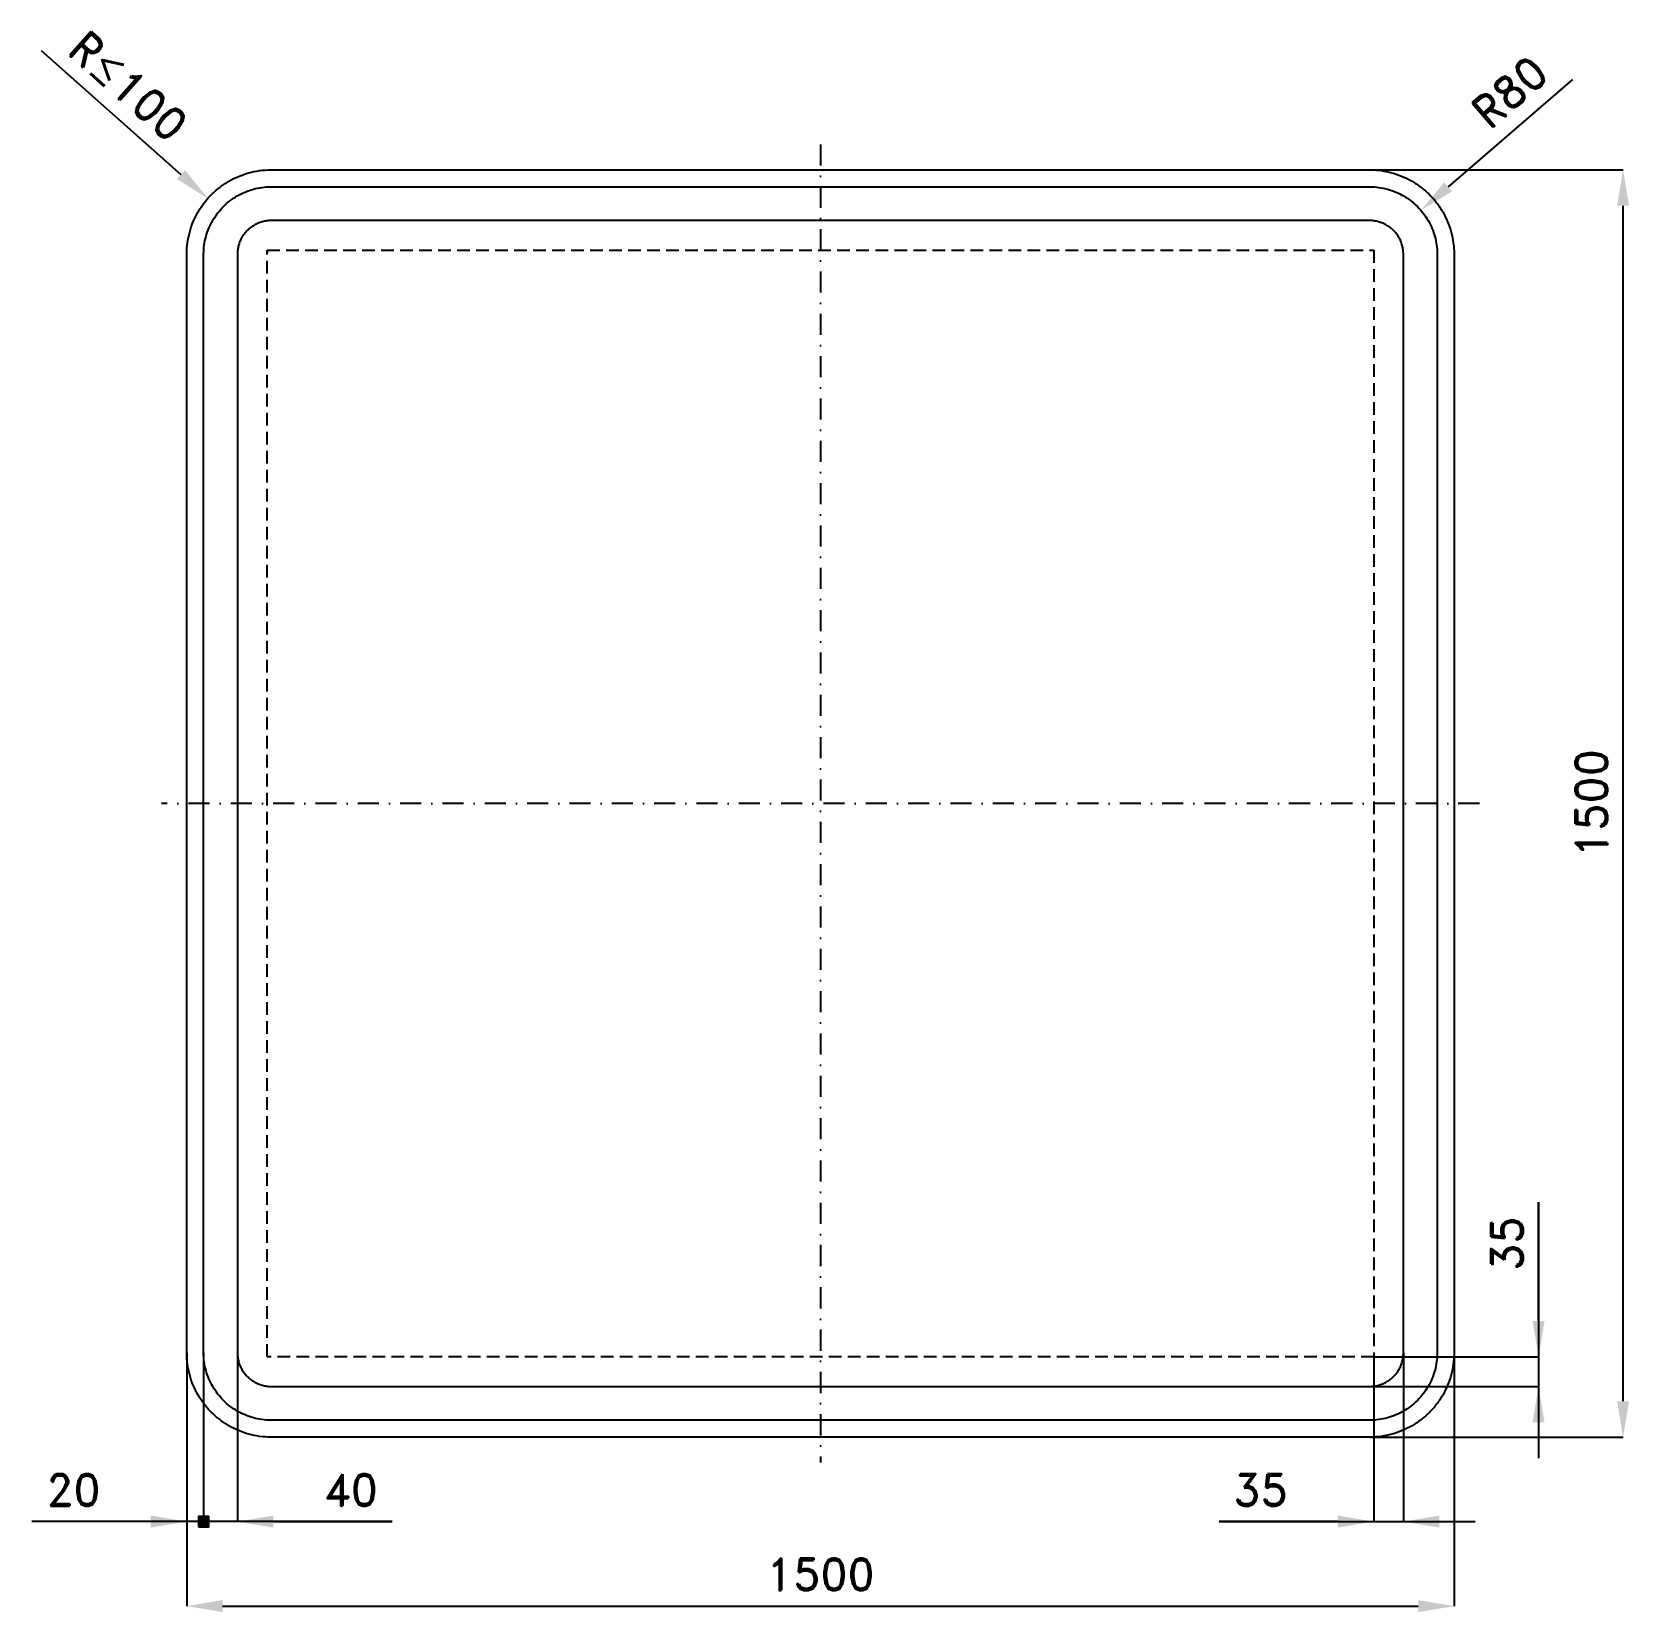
# Model space of a CAD drawing. Header units: millimetres. Extents: x -183 to 1707, y -207 to 1663.
import ezdxf

# ---------------------------------------------------------------- set-up
doc = ezdxf.new("R2010")
doc.units = ezdxf.units.MM
doc.header["$LTSCALE"] = 5
doc.linetypes.add('ČERCHOVANÁX2', pattern=[2, 1, -0.5, 0, -0.5])
doc.linetypes.add('ČÁRKOVANÁX2', pattern=[1.5, 1, -0.5])
doc.layers.add('Kóty', color=2, linetype='Continuous')
doc.layers.add('Značka', color=7, linetype='Continuous')
doc.styles.get("Standard").update_dxf_attribs({"font": 'romand.shx', "height": 37.5})
doc.dimstyles.get("Standard").update_dxf_attribs({"dimtxt": 37.5, "dimasz": 42.5, "dimexe": 0.18, "dimexo": 0.0625, "dimgap": 18.75, "dimtad": 1, "dimdec": 0, "dimzin": 0, "dimdsep": 46, "dimtxsty": 'Standard', "dimcen": 0.09, "dimadec": 0, "dimazin": 0, "dimtfac": 1, "dimtdec": 0, "dimtofl": 0, "dimtmove": 0, "dimatfit": 3, "dimfxl": 1, "dimtolj": 1, "dimtzin": 0, "dimarcsym": 0})

# ---------------------------------------------------------------- blocks, each defined once
blk = doc.blocks.new('*D0')
at = {"layer": 'Defpoints', "color": 0, "transparency": 16777216}
for p in [(1400, 1500), (1700, 1500), (1400, 0)]:
    blk.add_point(p, dxfattribs=at)
at = {"layer": 'Kóty', "color": 0, "lineweight": -2, "transparency": 16777216}
for p, q in [((1400.1, 1500), (1700.2, 1500)), ((1700, 42.5), (1700, 1457.5)), ((1400.1, 0), (1700.2, 0))]:
    blk.add_line(p, q, dxfattribs=at)
at = {"layer": 'Kóty', "color": 0, "transparency": 16777216}
for points in [[(1692.9, 1457.5), (1707.1, 1457.5), (1700, 1500)], [(1692.9, 42.5), (1707.1, 42.5), (1700, 0)]]:
    blk.add_solid(points, dxfattribs=at)
at = {"layer": 'Kóty', "color": 0, "transparency": 16777216, "insert": (1662.5, 750), "char_height": 37.5, "attachment_point": 5, "rotation": 90}
blk.add_mtext('\\A1;1500', dxfattribs=at)
blk = doc.blocks.new('*D1')
at = {"layer": 'Defpoints', "color": 0, "transparency": 16777216}
for p in [(0, 100), (1500, 100), (1500, -200)]:
    blk.add_point(p, dxfattribs=at)
at = {"layer": 'Kóty', "color": 0, "lineweight": -2, "transparency": 16777216}
for p, q in [((0, 99.9), (0, -200.2)), ((1500, 99.9), (1500, -200.2)), ((42.5, -200), (1457.5, -200))]:
    blk.add_line(p, q, dxfattribs=at)
at = {"layer": 'Kóty', "color": 0, "transparency": 16777216}
for points in [[(42.5, -192.9), (42.5, -207.1), (0, -200)], [(1457.5, -192.9), (1457.5, -207.1), (1500, -200)]]:
    blk.add_solid(points, dxfattribs=at)
at = {"layer": 'Kóty', "color": 0, "transparency": 16777216, "insert": (750, -162.5), "char_height": 37.5, "attachment_point": 5}
blk.add_mtext('\\A1;1500', dxfattribs=at)
blk = doc.blocks.new('*D2')
at = {"layer": 'Defpoints', "color": 0, "transparency": 16777216}
for p in [(1460.7, 1452.1), (1403.4, 1402.6)]:
    blk.add_point(p, dxfattribs=at)
at = {"layer": 'Kóty', "color": 0, "lineweight": -2, "transparency": 16777216}
for p, q in [((1640.3, 1607), (1492.9, 1479.9)), ((1403.3, 1402.6), (1403.5, 1402.6)), ((1403.4, 1402.5), (1403.4, 1402.7))]:
    blk.add_line(p, q, dxfattribs=at)
at = {"layer": 'Kóty', "color": 0, "transparency": 16777216}
blk.add_solid([(1488.3, 1485.2), (1497.6, 1474.5), (1460.7, 1452.1)], dxfattribs=at)
at = {"layer": 'Kóty', "color": 0, "transparency": 16777216, "insert": (1565.8, 1592.3), "char_height": 37.5, "attachment_point": 5, "rotation": 40.7766}
blk.add_mtext('\\A1;R80', dxfattribs=at)

msp = doc.modelspace()

# ---------------------------------------------------------------- hatches: boundary and pattern name
at = {"layer": 'Kóty'}
h = msp.add_hatch(color=256, dxfattribs=at)
h.dxf.hatch_style = 1
h.paths.add_polyline_path([(13.8, -106.3), (26.3, -106.3), (26.3, -93.8), (13.8, -93.8)])

# ---------------------------------------------------------------- linework, layer by layer
for p, q in [((-172.3, 1641.4), (-6.8, 1494.4)), ((96.1, 1403), (96.2, 1403)), ((96.2, 1402.9), (96.2, 1403.1)), ((1600, 278.2), (1600, -25)), ((1600, 137.5), (1600, 278.2)), ((0, 99.9), (0, -100.2)), ((20, 99.9), (20, -107.3)), ((20, 99.9), (20, -107.3)), ((20, 99.9), (20, -107.3)), ((20, 99.9), (20, -107.3)), ((60, 99.9), (60, -100.2)), ((1405.1, 95), (1600.2, 95)), ((1405.1, 94.9), (1405.1, -100.2)), ((1440, 99.9), (1440, -100.2)), ((1400.1, 60), (1600.2, 60)), ((243.2, -100), (-183.2, -100)), ((102.5, -100), (243.2, -100)), ((1221.8, -100), (1525, -100)), ((1362.6, -100), (1221.8, -100))]:
    msp.add_line(p, q, dxfattribs=at)
msp.add_lwpolyline([(13.8, -106.3), (26.3, -106.3), (26.3, -93.8), (13.8, -93.8)], close=True, dxfattribs=at)
for points in [[(-2.1, 1499.7), (-11.5, 1489.1), (25, 1466.2)], [(1592.9, 137.5), (1607.1, 137.5), (1600, 95)], [(1592.9, 17.5), (1607.1, 17.5), (1600, 60)], [(-42.5, -92.9), (-42.5, -107.1), (0, -100)], [(102.5, -92.9), (102.5, -107.1), (60, -100)], [(1362.6, -92.9), (1362.6, -107.1), (1405.1, -100)], [(1482.5, -92.9), (1482.5, -107.1), (1440, -100)]]:
    msp.add_solid(points, dxfattribs=at)
at = {"layer": 'Značka', "color": 6, "linetype": 'ČERCHOVANÁX2', "lineweight": 25, "ltscale": 5}
for p, q in [((750, 1530), (750, -30)), ((1530, 750), (-30, 750))]:
    msp.add_line(p, q, dxfattribs=at)
at = {"layer": 'Značka', "color": 5}
for points in [[(100, 0), (99.6, 0), (99.2, 0, -0.03218), (86.3, 0.9, -0.035443), (73.6, 3.5, -0.036267), (61.3, 7.7, -0.03442), (49.8, 13.5, -0.033722), (39, 20.7, -0.034085), (29.3, 29.3, -0.034209), (20.7, 39, -0.034229), (13.5, 49.8, -0.034044), (7.7, 61.3, -0.033412), (3.5, 73.6, -0.034127), (0.9, 86.3, -0.036745), (0, 99.2), (0, 99.6), (0, 100), (0, 1400), (0, 1400.4), (0, 1400.8, -0.03218), (0.9, 1413.7, -0.035441), (3.5, 1426.4, -0.03627), (7.7, 1438.7, -0.034417), (13.5, 1450.2, -0.033719), (20.7, 1461, -0.034078), (29.3, 1470.7, -0.034208), (39, 1479.3, -0.034227), (49.8, 1486.5, -0.034051), (61.3, 1492.3, -0.033416), (73.6, 1496.5, -0.034129), (86.3, 1499.1, -0.036746), (99.2, 1500), (99.6, 1500), (100, 1500), (1400, 1500), (1400.4, 1500), (1400.8, 1500, -0.032179), (1413.7, 1499.1, -0.035449), (1426.4, 1496.5, -0.036285), (1438.7, 1492.3, -0.03442), (1450.2, 1486.5, -0.033728), (1461, 1479.3, -0.034072), (1470.7, 1470.7, -0.034214), (1479.3, 1461, -0.034225), (1486.5, 1450.2, -0.034047), (1492.3, 1438.6, -0.033416), (1496.5, 1426.4, -0.034127), (1499.1, 1413.7, -0.036746), (1500, 1400.8), (1500, 1400.4), (1500, 1400), (1500, 100), (1500, 99.6), (1500, 99.2, -0.032179), (1499.1, 86.3, -0.035451), (1496.5, 73.6, -0.036282), (1492.3, 61.3, -0.034424), (1486.5, 49.8, -0.033731), (1479.3, 39, -0.034079), (1470.7, 29.3, -0.034215), (1461, 20.7, -0.034227), (1450.2, 13.5, -0.03404), (1438.6, 7.7, -0.033412), (1426.4, 3.5, -0.034125), (1413.7, 0.9, -0.036745), (1400.8, 0), (1400.4, 0), (1400, 0), (100, 0)], [(100, 20), (99.7, 20), (99.4, 20, -0.03218), (89, 20.7, -0.035443), (78.9, 22.8, -0.036267), (69.1, 26.2, -0.03442), (59.8, 30.8, -0.033722), (51.2, 36.6, -0.034085), (43.4, 43.4, -0.034209), (36.6, 51.2, -0.034229), (30.8, 59.8, -0.034044), (26.2, 69.1, -0.033412), (22.8, 78.9, -0.034127), (20.7, 89, -0.036745), (20, 99.4), (20, 99.7), (20, 100), (20, 1400), (20, 1400.3), (20, 1400.6, -0.03218), (20.7, 1411, -0.035444), (22.8, 1421.1, -0.036267), (26.2, 1430.9, -0.034416), (30.8, 1440.2, -0.033719), (36.6, 1448.8, -0.034078), (43.4, 1456.6, -0.034213), (51.2, 1463.4, -0.034222), (59.8, 1469.2, -0.034048), (69.1, 1473.8, -0.033405), (78.9, 1477.2, -0.034129), (89, 1479.3, -0.036741), (99.4, 1480), (99.7, 1480), (100, 1480), (1400, 1480), (1400.3, 1480), (1400.6, 1480, -0.032179), (1411, 1479.3, -0.035443), (1421.1, 1477.2, -0.036259), (1430.9, 1473.8, -0.034409), (1440.2, 1469.2, -0.033719), (1448.8, 1463.4, -0.034073), (1456.6, 1456.6, -0.034214), (1463.4, 1448.8, -0.034226), (1469.2, 1440.2, -0.03405), (1473.8, 1430.9, -0.033407), (1477.2, 1421.1, -0.034128), (1479.3, 1410.9, -0.036741), (1480, 1400.6), (1480, 1400.3), (1480, 1400), (1480, 100), (1480, 99.7), (1480, 99.4, -0.032179), (1479.3, 89, -0.035442), (1477.2, 78.9, -0.03626), (1473.8, 69.1, -0.034413), (1469.2, 59.8, -0.033721), (1463.4, 51.2, -0.034079), (1456.6, 43.4, -0.03421), (1448.8, 36.6, -0.034232), (1440.2, 30.8, -0.034047), (1430.9, 26.2, -0.033414), (1421.1, 22.8, -0.034126), (1410.9, 20.7, -0.036745), (1400.6, 20), (1400.3, 20), (1400, 20), (100, 20)], [(100, 60), (1400, 60), (1400.2, 60), (1400.3, 60, 0.032177), (1405.5, 60.4, 0.035444), (1410.5, 61.4, 0.036265), (1415.5, 63.1, 0.034422), (1420.1, 65.4, 0.03373), (1424.4, 68.3, 0.034072), (1428.3, 71.7, 0.034204), (1431.7, 75.6, 0.034223), (1434.6, 79.9, 0.034048), (1436.9, 84.5, 0.033416), (1438.6, 89.4, 0.034152), (1439.6, 94.5, 0.036741), (1440, 99.7), (1440, 99.8), (1440, 100), (1440, 1400), (1440, 1400.2), (1440, 1400.3, 0.032177), (1439.6, 1405.5, 0.035443), (1438.6, 1410.5, 0.036259), (1436.9, 1415.5, 0.034425), (1434.6, 1420.1, 0.033741), (1431.7, 1424.4, 0.034066), (1428.3, 1428.3, 0.034182), (1424.4, 1431.7, 0.034226), (1420.1, 1434.6, 0.034056), (1415.5, 1436.9, 0.033425), (1410.5, 1438.6, 0.034151), (1405.5, 1439.6, 0.036743), (1400.3, 1440), (1400.2, 1440), (1400, 1440), (100, 1440), (99.8, 1440), (99.7, 1440, 0.032179), (94.5, 1439.6, 0.035442), (89.4, 1438.6, 0.036259), (84.5, 1436.9, 0.034424), (79.9, 1434.6, 0.03373), (75.6, 1431.7, 0.034079), (71.7, 1428.3, 0.034187), (68.3, 1424.4, 0.034231), (65.4, 1420.1, 0.034052), (63.1, 1415.5, 0.033421), (61.4, 1410.5, 0.034126), (60.3, 1405.5, 0.036746), (60, 1400.3), (60, 1400.2), (60, 1400), (60, 100), (60, 99.8), (60, 99.7, 0.032179), (60.4, 94.5, 0.035443), (61.4, 89.4, 0.036265), (63.1, 84.5, 0.034421), (65.4, 79.9, 0.033719), (68.3, 75.6, 0.034086), (71.7, 71.7, 0.034208), (75.6, 68.3, 0.034229), (79.9, 65.4, 0.034044), (84.5, 63.1, 0.033412), (89.4, 61.4, 0.034128), (94.5, 60.3, 0.036744), (99.7, 60), (99.8, 60), (100, 60)]]:
    msp.add_lwpolyline(points, format="xyb", dxfattribs=at)
at = {"layer": 'Značka', "color": 7, "linetype": 'ČÁRKOVANÁX2', "ltscale": 3}
msp.add_lwpolyline([(95, 95), (95, 1405), (1405, 1405), (1405, 95), (95, 95)], dxfattribs=at)

# ---------------------------------------------------------------- texts
at = {"layer": 'Kóty', "char_height": 37.5, "attachment_point": 5}
for s, insert, rotation in [('\\A1;R{\\A0;≤}100', (-69.1, 1599.1), 318.3937), ('\\A1;35', (1562.5, 229.1), 90)]:
    msp.add_mtext(s, dxfattribs=dict(at, insert=insert, rotation=rotation))
for s, insert in [('\\A1;20', (-134.1, -62.5)), ('\\A1;40', (194.1, -62.5)), ('\\A1;35', (1271, -62.5))]:
    msp.add_mtext(s, dxfattribs=dict(at, insert=insert))

# ---------------------------------------------------------------- dimensions: what is measured, and where the dimension line sits
at = {"layer": 'Kóty'}
dim = msp.add_radius_dim(center=(1403.4, 1402.6), mpoint=(1460.7, 1452.1), text='R80', dimstyle='Standard', dxfattribs=at)
dim.commit()
dim.dimension.update_dxf_attribs({"geometry": '*D2', "text_midpoint": (1590.3, 1563.9), "dimtype": 164})
dim = msp.add_linear_dim(base=(1700, 1500), p1=(1400, 0), p2=(1400, 1500), angle=90, dimstyle='Standard', dxfattribs=at)
dim.commit()
dim.dimension.update_dxf_attribs({"geometry": '*D0', "text_midpoint": (1662.5, 750)})
dim = msp.add_linear_dim(base=(1500, -200), p1=(0, 100), p2=(1500, 100), dimstyle='Standard', dxfattribs=at)
dim.commit()
dim.dimension.update_dxf_attribs({"geometry": '*D1', "text_midpoint": (750, -162.5)})

doc.saveas('drawing.dxf')
